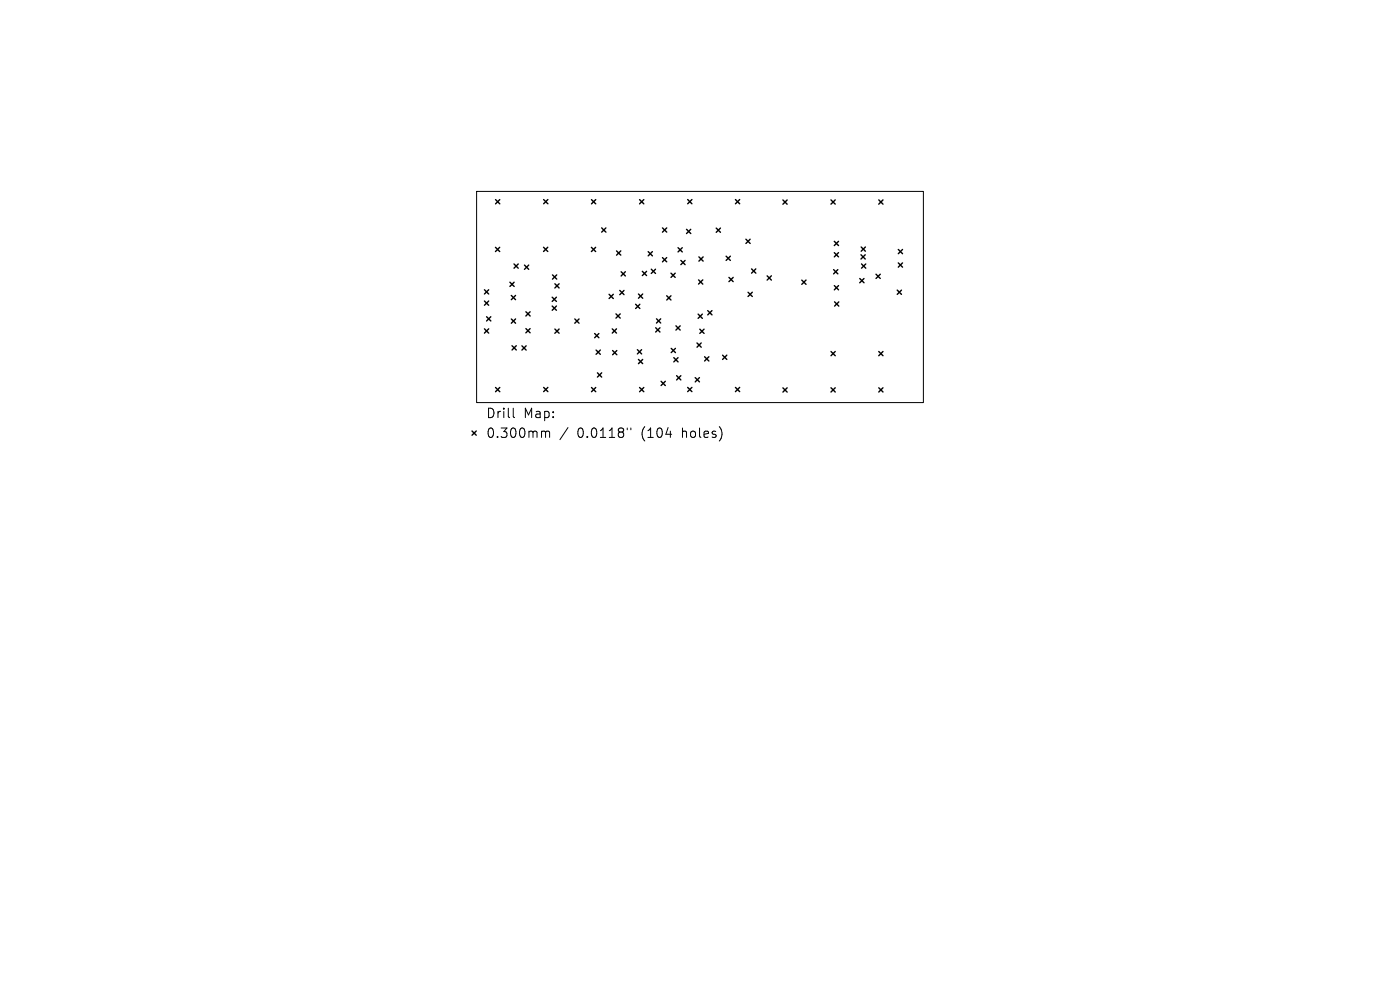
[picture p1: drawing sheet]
<svg xmlns="http://www.w3.org/2000/svg" width="297mm" height="210mm" viewBox="0 0 297 210" stroke-linecap="round" stroke-linejoin="round" font-family="sans-serif">
<defs><g id="words">
<g font-size="2.8">
<text x="103" y="89">Drill</text>
<text x="111" y="89">Map:</text>
<text x="103" y="93.2">0.300mm</text>
<text x="122.5" y="93.2">0.0118&quot;</text>
<text x="136.2" y="93.2">(104</text>
<text x="145" y="93.2">holes)</text>
</g>
</g></defs>
<path d="M101.1 40.6h94.8v44.8h-94.8zM108.9 86.6v1.7l.3 .3M115.2 91.5l.4 .1 .1 .1M115.7 91.7l.3-.2 .5 .1 .1 1.2M115.7 91.7v1.1M120.5 90.7l-1.7 2.6M133.1 90.8v.4M133.8 90.8v.4" fill="none" stroke="#000" stroke-width=".21"/>
<g fill="none" stroke="#000" stroke-width=".3">
<path d="M105.1 52.5l.9 .9M105.1 42.3l.9 .9M106 52.5l-.9 .9M106 42.3l-.9 .9M108.2 59.9l.9 .9M109 56l.9 .9M109.1 59.9l-.9 .9M109.9 56l-.9 .9M111.3 56.2l.9 .9M112.2 56.2l-.9 .9M115.3 52.4l.9 .9M115.3 42.3l.9 .9"/>
<path d="M116.2 52.4l-.9 .9M116.2 42.3l-.9 .9M117.2 58.3l.9 .9M118.1 58.3l-.9 .9M125.5 52.5l.9 .9M125.5 42.3l.9 .9M126.4 52.5l-.9 .9M126.4 42.3l-.9 .9M127.6 48.3l.9 .9M128.5 48.3l-.9 .9M130.8 53.2l.9 .9M131.7 53.2l-.9 .9"/>
<path d="M131.8 57.6l.9 .9M132.7 57.6l-.9 .9M135.7 42.3l.9 .9M136.3 57.6l.9 .9M136.6 42.3l-.9 .9M137.2 57.6l-.9 .9M137.5 53.4l.9 .9M138.2 57.1l.9 .9M138.4 53.4l-.9 .9M139.1 57.1l-.9 .9M140.5 48.3l.9 .9M140.5 54.6l.9 .9"/>
<path d="M141.4 48.3l-.9 .9M141.4 54.6l-.9 .9M142.3 57.9l.9 .9M143.2 57.9l-.9 .9M143.8 52.5l.9 .9M144.4 55.2l.9 .9M144.7 52.5l-.9 .9M145.3 55.2l-.9 .9M145.6 48.6l.9 .9M145.9 42.3l.9 .9M146.5 48.6l-.9 .9M146.8 42.3l-.9 .9"/>
<path d="M148.2 59.4l.9 .9M148.3 54.5l.9 .9M149.1 59.4l-.9 .9M149.2 54.5l-.9 .9M151.9 48.4l.9 .9M152.8 48.4l-.9 .9M154 54.3l.9 .9M154.6 58.8l.9 .9M154.9 54.3l-.9 .9M155.5 58.8l-.9 .9M156 42.3l.9 .9M156.9 42.3l-.9 .9"/>
<path d="M158.2 50.7l.9 .9M159.1 50.7l-.9 .9M159.4 57l.9 .9M160.3 57l-.9 .9M162.7 58.5l.9 .9M163.6 58.5l-.9 .9M166.1 42.4l.9 .9M167 42.4l-.9 .9M170.1 59.4l.9 .9M171 59.4l-.9 .9M176.3 42.4l.9 .9M176.8 57.2l.9 .9"/>
<path d="M177 51.2l.9 .9M177 53.6l.9 .9M177.2 42.4l-.9 .9M177.7 57.2l-.9 .9M177.9 51.2l-.9 .9M177.9 53.6l-.9 .9M182.4 59.1l.9 .9M182.7 54l.9 .9M182.7 52.4l.9 .9M182.8 56l.9 .9M183.3 59.1l-.9 .9M183.6 54l-.9 .9"/>
<path d="M183.6 52.4l-.9 .9M183.7 56l-.9 .9M185.8 58.2l.9 .9M186.4 42.4l.9 .9M186.7 58.2l-.9 .9M187.3 42.4l-.9 .9M190.6 52.9l.9 .9M190.6 55.8l.9 .9M191.5 52.9l-.9 .9M191.5 55.8l-.9 .9M102.8 61.5l.9 .9M102.8 63.9l.9 .9"/>
<path d="M102.8 69.8l.9 .9M103.2 67.2l.9 .9M103.7 61.5l-.9 .9M103.7 63.9l-.9 .9M103.7 69.8l-.9 .9M104.1 67.2l-.9 .9M108.5 62.7l.9 .9M108.5 67.7l.9 .9M108.6 73.3l.9 .9M109.4 62.7l-.9 .9M109.4 67.7l-.9 .9M109.5 73.3l-.9 .9"/>
<path d="M110.7 73.4l.9 .9M111.6 66.1l.9 .9M111.6 69.7l.9 .9M111.6 73.4l-.9 .9M112.5 66.1l-.9 .9M112.5 69.7l-.9 .9M117.1 63l.9 .9M117.1 64.9l.9 .9M117.7 60.2l.9 .9M117.7 69.8l.9 .9M118 63l-.9 .9M118 64.9l-.9 .9"/>
<path d="M118.6 60.2l-.9 .9M118.6 69.8l-.9 .9M121.9 67.7l.9 .9M122.8 67.7l-.9 .9M126.1 70.8l.9 .9M126.5 74.3l.9 .9M126.7 79.1l.9 .9M127 70.8l-.9 .9M127.4 74.3l-.9 .9M127.6 79.1l-.9 .9M129.2 62.4l.9 .9M129.9 69.8l.9 .9"/>
<path d="M130 74.4l.9 .9M130.1 62.4l-.9 .9M130.7 66.6l.9 .9M130.8 69.8l-.9 .9M130.9 74.4l-.9 .9M131.5 61.6l.9 .9M131.6 66.6l-.9 .9M132.4 61.6l-.9 .9M134.8 64.5l.9 .9M135.2 74.2l.9 .9M135.4 76.2l.9 .9M135.4 62.4l.9 .9"/>
<path d="M135.7 64.5l-.9 .9M136.1 74.2l-.9 .9M136.3 76.2l-.9 .9M136.3 62.4l-.9 .9M139.1 69.5l.9 .9M139.3 67.6l.9 .9M140 69.5l-.9 .9M140.2 67.6l-.9 .9M141.4 62.7l.9 .9M142.3 62.7l-.9 .9M142.4 73.9l.9 .9M142.9 75.9l.9 .9"/>
<path d="M143.3 73.9l-.9 .9M143.4 69.1l.9 .9M143.5 79.7l.9 .9M143.8 75.9l-.9 .9M144.3 69.1l-.9 .9M144.4 79.7l-.9 .9M147.9 72.7l.9 .9M148.1 66.6l.9 .9M148.5 69.8l.9 .9M148.8 72.7l-.9 .9M149 66.6l-.9 .9M149.4 69.8l-.9 .9"/>
<path d="M149.5 75.7l.9 .9M150.1 65.9l.9 .9M150.4 75.7l-.9 .9M151 65.9l-.9 .9M153.3 75.3l.9 .9M154.2 75.3l-.9 .9M158.7 62l.9 .9M159.6 62l-.9 .9M176.3 74.6l.9 .9M177 60.6l.9 .9M177.1 64l.9 .9M177.2 74.6l-.9 .9"/>
<path d="M177.9 60.6l-.9 .9M178 64l-.9 .9M186.4 74.6l.9 .9M187.3 74.6l-.9 .9M190.3 61.5l.9 .9M191.2 61.5l-.9 .9M100.1 91.4l.9 .9M101 91.4l-.9 .9M105.1 82.2l.9 .9M106 82.2l-.9 .9M115.3 82.2l.9 .9M116.2 82.2l-.9 .9"/>
<path d="M125.5 82.2l.9 .9M126.4 82.2l-.9 .9M135.7 82.2l.9 .9M136.6 82.2l-.9 .9M140.2 80.9l.9 .9M141.1 80.9l-.9 .9M145.9 82.2l.9 .9M146.8 82.2l-.9 .9M147.5 80.1l.9 .9M148.4 80.1l-.9 .9M156 82.2l.9 .9M156.9 82.2l-.9 .9"/>
<path d="M166.1 82.3l.9 .9M167 82.3l-.9 .9M176.3 82.3l.9 .9M177.2 82.3l-.9 .9M186.4 82.3l.9 .9M187.3 82.3l-.9 .9"/>
</g>
<use href="#words"/>
</svg>
